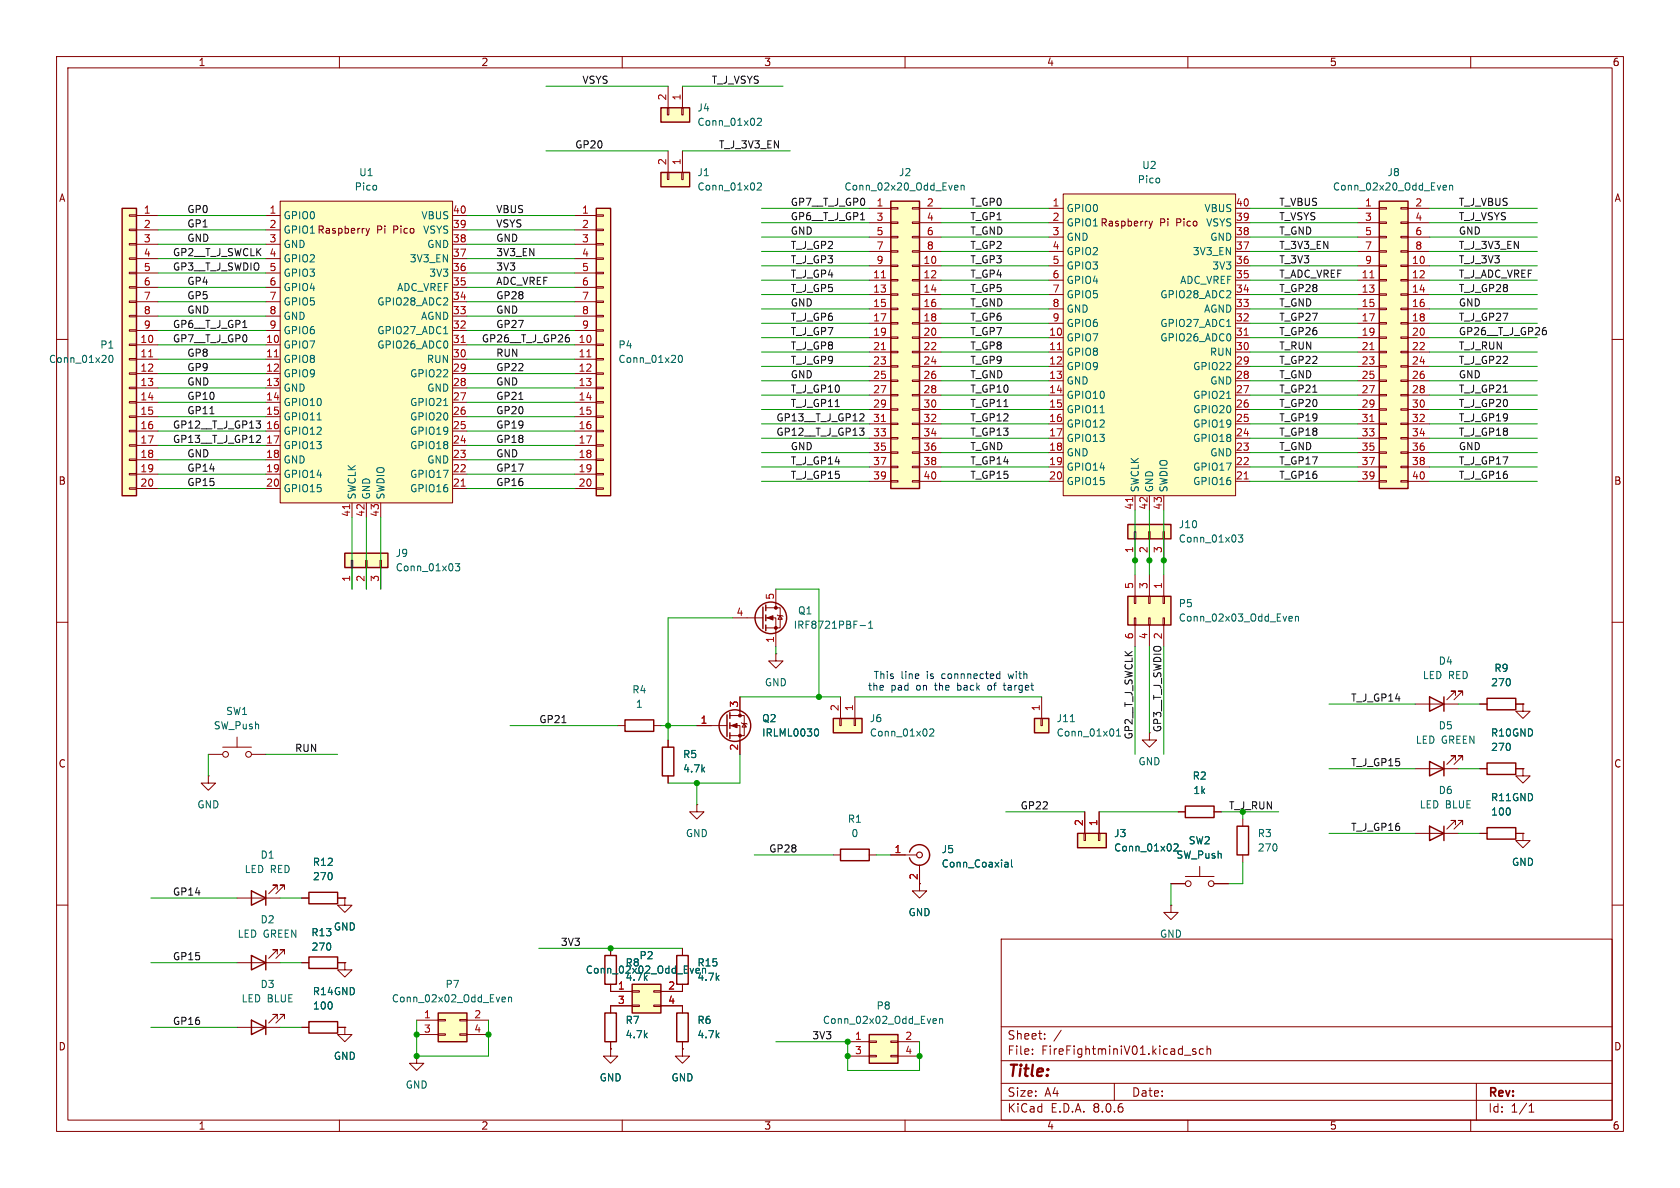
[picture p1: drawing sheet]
<svg xmlns="http://www.w3.org/2000/svg" width="297mm" height="210mm" viewBox="0 0 297 210" stroke-linecap="round" stroke-linejoin="round" font-family="sans-serif">
<defs><g id="words">
<text font-size="2.8" fill="#840000" x="178" y="190.9">Title:</text>
<g font-size="2.1" fill="#840000">
<text x="178" y="184">Sheet:</text>
<text x="178" y="186.7">File:</text>
<text x="184.1" y="186.7">FireFightminiV01.kicad_sch</text>
<text x="178" y="196.9">KiCad</text>
<text x="178" y="194.1">Size:</text>
<text x="184.7" y="194.1">A4</text>
<text x="185.7" y="196.9">E.D.A.</text>
<text x="193.3" y="196.9">8.0.6</text>
<text x="200" y="194.1">Date:</text>
<text x="263" y="194.3">Rev:</text>
<text x="263" y="196.9">Id:</text>
<text x="267.1" y="196.9">1/1</text>
</g>
<g font-size="1.8" fill="#840000">
<text x="35" y="11.9">1</text>
<text x="85" y="11.9">2</text>
<text x="135" y="11.9">3</text>
<text x="185" y="11.9">4</text>
<text x="235" y="11.9">5</text>
<text x="285" y="11.9">6</text>
<text x="10.3" y="35.9">A</text>
<text x="285.3" y="35.9">A</text>
<text x="66.6" y="41.5">Pi</text>
<text x="69.6" y="41.5">Pico</text>
<text x="205" y="40.2">Pi</text>
<text x="208.1" y="40.2">Pico</text>
<text x="10.3" y="85.9">B</text>
<text x="285.3" y="85.9">B</text>
<text x="10.3" y="135.9">C</text>
<text x="285.3" y="135.9">C</text>
<text x="10.3" y="185.9">D</text>
<text x="285.3" y="185.9">D</text>
<text x="35" y="199.9">1</text>
<text x="85" y="199.9">2</text>
<text x="135" y="199.9">3</text>
<text x="185" y="199.9">4</text>
<text x="235" y="199.9">5</text>
<text x="285" y="199.9">6</text>
</g>
<g font-size="1.8" fill="#0f0f0f">
<text x="102.9" y="14.9">VSYS</text>
<text x="125.7" y="14.9">T_J_VSYS</text>
<text x="101.6" y="26.3">GP20</text>
<text x="127" y="26.3">T_J_3V3_EN</text>
<text x="33" y="40.3">GP1</text>
<text x="33" y="37.8">GP0</text>
<text x="87.6" y="37.8">VBUS</text>
<text x="87.6" y="40.3">VSYS</text>
<text x="139.7" y="39">GP6__T_J_GP1</text>
<text x="139.7" y="36.5">GP7__T_J_GP0</text>
<text x="139.7" y="41.6">GND</text>
<text x="171.4" y="39">T_GP1</text>
<text x="171.4" y="41.6">T_GND</text>
<text x="171.4" y="36.5">T_GP0</text>
<text x="226.1" y="41.6">T_GND</text>
<text x="226.1" y="39">T_VSYS</text>
<text x="226.1" y="36.5">T_VBUS</text>
<text x="257.8" y="39">T_J_VSYS</text>
<text x="257.8" y="36.5">T_J_VBUS</text>
<text x="257.8" y="41.6">GND</text>
<text x="30.5" y="45.4">GP2__T_J_SWCLK</text>
<text x="30.5" y="47.9">GP3__T_J_SWDIO</text>
<text x="33" y="42.8">GND</text>
<text x="87.6" y="42.8">GND</text>
<text x="87.6" y="45.4">3V3_EN</text>
<text x="87.6" y="47.9">3V3</text>
<text x="139.7" y="46.6">T_J_GP3</text>
<text x="139.7" y="44.1">T_J_GP2</text>
<text x="171.4" y="44.1">T_GP2</text>
<text x="171.4" y="46.6">T_GP3</text>
<text x="226.1" y="46.6">T_3V3</text>
<text x="226.1" y="44.1">T_3V3_EN</text>
<text x="257.8" y="44.1">T_J_3V3_EN</text>
<text x="257.8" y="46.6">T_J_3V3</text>
<text x="33" y="50.5">GP4</text>
<text x="33" y="53">GP5</text>
<text x="87.6" y="50.5">ADC_VREF</text>
<text x="87.6" y="53">GP28</text>
<text x="139.7" y="49.2">T_J_GP4</text>
<text x="139.7" y="51.7">T_J_GP5</text>
<text x="171.4" y="51.7">T_GP5</text>
<text x="171.4" y="49.2">T_GP4</text>
<text x="226.1" y="49.2">T_ADC_VREF</text>
<text x="226.1" y="51.7">T_GP28</text>
<text x="257.8" y="51.7">T_J_GP28</text>
<text x="257.8" y="49.2">T_J_ADC_VREF</text>
<text x="30.5" y="58.1">GP6__T_J_GP1</text>
<text x="33" y="55.5">GND</text>
<text x="87.6" y="58.1">GP27</text>
<text x="87.6" y="55.5">GND</text>
<text x="139.7" y="59.3">T_J_GP7</text>
<text x="139.7" y="56.8">T_J_GP6</text>
<text x="139.7" y="54.3">GND</text>
<text x="171.4" y="59.3">T_GP7</text>
<text x="171.4" y="54.3">T_GND</text>
<text x="171.4" y="56.8">T_GP6</text>
<text x="226.1" y="59.3">T_GP26</text>
<text x="226.1" y="54.3">T_GND</text>
<text x="226.1" y="56.8">T_GP27</text>
<text x="257.8" y="59.3">GP26__T_J_GP26</text>
<text x="257.8" y="56.8">T_J_GP27</text>
<text x="257.8" y="54.3">GND</text>
<text x="30.5" y="60.6">GP7__T_J_GP0</text>
<text x="33" y="63.2">GP8</text>
<text x="33" y="65.7">GP9</text>
<text x="85.1" y="60.6">GP26__T_J_GP26</text>
<text x="87.6" y="65.7">GP22</text>
<text x="87.6" y="63.2">RUN</text>
<text x="139.7" y="61.9">T_J_GP8</text>
<text x="139.7" y="64.4">T_J_GP9</text>
<text x="171.4" y="64.4">T_GP9</text>
<text x="171.4" y="61.9">T_GP8</text>
<text x="226.1" y="64.4">T_GP22</text>
<text x="226.1" y="61.9">T_RUN</text>
<text x="257.8" y="64.4">T_J_GP22</text>
<text x="257.8" y="61.9">T_J_RUN</text>
<text x="33" y="70.8">GP10</text>
<text x="33" y="68.2">GND</text>
<text x="87.6" y="70.8">GP21</text>
<text x="87.6" y="68.2">GND</text>
<text x="139.7" y="69.5">T_J_GP10</text>
<text x="139.7" y="67">GND</text>
<text x="171.4" y="67">T_GND</text>
<text x="171.4" y="69.5">T_GP10</text>
<text x="226.1" y="67">T_GND</text>
<text x="226.1" y="69.5">T_GP21</text>
<text x="257.8" y="69.5">T_J_GP21</text>
<text x="257.8" y="67">GND</text>
<text x="30.5" y="75.9">GP12__T_J_GP13</text>
<text x="33" y="73.3">GP11</text>
<text x="87.6" y="73.3">GP20</text>
<text x="87.6" y="75.9">GP19</text>
<text x="137.2" y="74.6">GP13__T_J_GP12</text>
<text x="137.2" y="77.1">GP12__T_J_GP13</text>
<text x="139.7" y="72">T_J_GP11</text>
<text x="171.4" y="72">T_GP11</text>
<text x="171.4" y="74.6">T_GP12</text>
<text x="171.4" y="77.1">T_GP13</text>
<text x="226.1" y="72">T_GP20</text>
<text x="226.1" y="74.6">T_GP19</text>
<text x="226.1" y="77.1">T_GP18</text>
<text x="257.8" y="72">T_J_GP20</text>
<text x="257.8" y="77.1">T_J_GP18</text>
<text x="257.8" y="74.6">T_J_GP19</text>
<text x="30.5" y="78.4">GP13__T_J_GP12</text>
<text x="33" y="83.5">GP14</text>
<text x="33" y="80.9">GND</text>
<text x="87.6" y="83.5">GP17</text>
<text x="87.6" y="80.9">GND</text>
<text x="87.6" y="78.4">GP18</text>
<text x="139.7" y="82.2">T_J_GP14</text>
<text x="139.7" y="79.7">GND</text>
<text x="171.4" y="82.2">T_GP14</text>
<text x="171.4" y="79.7">T_GND</text>
<text x="226.1" y="79.7">T_GND</text>
<text x="226.1" y="82.2">T_GP17</text>
<text x="257.8" y="82.2">T_J_GP17</text>
<text x="257.8" y="79.7">GND</text>
<text x="33" y="86">GP15</text>
<text x="87.6" y="86">GP16</text>
<text x="139.7" y="84.7">T_J_GP15</text>
<text x="171.4" y="84.7">T_GP15</text>
<text x="226.1" y="84.7">T_GP16</text>
<text x="257.8" y="84.7">T_J_GP16</text>
<text x="238.8" y="124.1">T_J_GP14</text>
<text x="95.2" y="127.9">GP21</text>
<text x="200.3" y="130.8" transform="rotate(-90 200.3 130.8)">GP2__T_J_SWCLK</text>
<text x="205.4" y="129.5" transform="rotate(-90 205.4 129.5)">GP3__T_J_SWDIO 2</text>
<text x="52.1" y="133">RUN</text>
<text x="238.8" y="135.5">T_J_GP15</text>
<text x="180.3" y="143.2">GP22</text>
<text x="238.8" y="147">T_J_GP16</text>
<text x="135.9" y="150.8">GP28</text>
<text x="30.5" y="158.4">GP14</text>
<text x="99.1" y="167.3">3V3</text>
<text x="30.5" y="169.8">GP15</text>
<text x="30.5" y="181.3">GP16</text>
<text x="143.5" y="183.8">3V3</text>
</g>
<g font-size="1.8" fill="#a90000">
<text x="117.9" y="17.9" transform="rotate(-90 117.9 17.9)">2</text>
<text x="120.4" y="17.9" transform="rotate(-90 120.4 17.9)">1</text>
<text x="117.9" y="29.3" transform="rotate(-90 117.9 29.3)">2</text>
<text x="120.4" y="29.3" transform="rotate(-90 120.4 29.3)">1</text>
<text x="25.3" y="37.8">1</text>
<text x="25.3" y="40.4">2</text>
<text x="47.6" y="37.8">1</text>
<text x="47.6" y="40.4">2</text>
<text x="80" y="40.4">39</text>
<text x="80" y="37.8">40</text>
<text x="102.8" y="37.8">1</text>
<text x="102.8" y="40.4">2</text>
<text x="154.9" y="36.6">1</text>
<text x="154.9" y="39.1">3</text>
<text x="154.9" y="41.7">5</text>
<text x="163.8" y="36.6">2</text>
<text x="163.8" y="39.1">4</text>
<text x="163.8" y="41.7">6</text>
<text x="186" y="36.6">1</text>
<text x="186" y="39.1">2</text>
<text x="186" y="41.7">3</text>
<text x="218.4" y="41.7">38</text>
<text x="218.4" y="39.1">39</text>
<text x="218.4" y="36.6">40</text>
<text x="241.2" y="36.6">1</text>
<text x="241.2" y="39.1">3</text>
<text x="241.2" y="41.7">5</text>
<text x="250.1" y="36.6">2</text>
<text x="250.1" y="39.1">4</text>
<text x="250.1" y="41.7">6</text>
<text x="25.3" y="42.9">3</text>
<text x="25.3" y="45.5">4</text>
<text x="47.6" y="42.9">3</text>
<text x="47.6" y="45.5">4</text>
<text x="80" y="45.5">37</text>
<text x="80" y="42.9">38</text>
<text x="102.8" y="42.9">3</text>
<text x="102.8" y="45.5">4</text>
<text x="154.9" y="44.2">7</text>
<text x="154.9" y="46.7">9</text>
<text x="163.2" y="46.7">10</text>
<text x="163.8" y="44.2">8</text>
<text x="186" y="44.2">4</text>
<text x="186" y="46.7">5</text>
<text x="218.4" y="46.7">36</text>
<text x="218.4" y="44.2">37</text>
<text x="241.2" y="44.2">7</text>
<text x="241.2" y="46.7">9</text>
<text x="249.5" y="46.7">10</text>
<text x="250.1" y="44.2">8</text>
<text x="25.3" y="48">5</text>
<text x="25.3" y="50.5">6</text>
<text x="25.3" y="53.1">7</text>
<text x="47.6" y="48">5</text>
<text x="47.6" y="50.5">6</text>
<text x="47.6" y="53.1">7</text>
<text x="80" y="53.1">34</text>
<text x="80" y="50.5">35</text>
<text x="80" y="48">36</text>
<text x="102.8" y="48">5</text>
<text x="102.8" y="50.5">6</text>
<text x="102.8" y="53.1">7</text>
<text x="154.3" y="49.3">11</text>
<text x="154.3" y="51.8">13</text>
<text x="163.2" y="49.3">12</text>
<text x="163.2" y="51.8">14</text>
<text x="186" y="49.3">6</text>
<text x="186" y="51.8">7</text>
<text x="218.4" y="51.8">34</text>
<text x="218.4" y="49.3">35</text>
<text x="240.6" y="49.3">11</text>
<text x="240.6" y="51.8">13</text>
<text x="249.5" y="49.3">12</text>
<text x="249.5" y="51.8">14</text>
<text x="25.3" y="55.6">8</text>
<text x="25.3" y="58.2">9</text>
<text x="47.6" y="55.6">8</text>
<text x="47.6" y="58.2">9</text>
<text x="80" y="58.2">32</text>
<text x="80" y="55.6">33</text>
<text x="102.8" y="55.6">8</text>
<text x="102.8" y="58.2">9</text>
<text x="154.3" y="54.4">15</text>
<text x="154.3" y="56.9">17</text>
<text x="154.3" y="59.4">19</text>
<text x="163.2" y="54.4">16</text>
<text x="163.2" y="56.9">18</text>
<text x="163.2" y="59.4">20</text>
<text x="185.4" y="59.4">10</text>
<text x="186" y="54.4">8</text>
<text x="186" y="56.9">9</text>
<text x="218.4" y="59.4">31</text>
<text x="218.4" y="56.9">32</text>
<text x="218.4" y="54.4">33</text>
<text x="240.6" y="54.4">15</text>
<text x="240.6" y="56.9">17</text>
<text x="240.6" y="59.4">19</text>
<text x="249.5" y="54.4">16</text>
<text x="249.5" y="56.9">18</text>
<text x="249.5" y="59.4">20</text>
<text x="24.7" y="60.7">10</text>
<text x="24.7" y="63.2">11</text>
<text x="24.7" y="65.8">12</text>
<text x="46.9" y="60.7">10</text>
<text x="46.9" y="63.2">11</text>
<text x="46.9" y="65.8">12</text>
<text x="80" y="65.8">29</text>
<text x="80" y="63.2">30</text>
<text x="80" y="60.7">31</text>
<text x="102.2" y="60.7">10</text>
<text x="102.2" y="63.2">11</text>
<text x="102.2" y="65.8">12</text>
<text x="154.3" y="62">21</text>
<text x="154.3" y="64.5">23</text>
<text x="163.2" y="62">22</text>
<text x="163.2" y="64.5">24</text>
<text x="185.4" y="62">11</text>
<text x="185.4" y="64.5">12</text>
<text x="218.4" y="64.5">29</text>
<text x="218.4" y="62">30</text>
<text x="240.6" y="62">21</text>
<text x="240.6" y="64.5">23</text>
<text x="249.5" y="62">22</text>
<text x="249.5" y="64.5">24</text>
<text x="24.7" y="68.3">13</text>
<text x="24.7" y="70.9">14</text>
<text x="46.9" y="68.3">13</text>
<text x="46.9" y="70.9">14</text>
<text x="80" y="70.9">27</text>
<text x="80" y="68.3">28</text>
<text x="102.2" y="68.3">13</text>
<text x="102.2" y="70.9">14</text>
<text x="154.3" y="67.1">25</text>
<text x="154.3" y="69.6">27</text>
<text x="163.2" y="67.1">26</text>
<text x="163.2" y="69.6">28</text>
<text x="185.4" y="67.1">13</text>
<text x="185.4" y="69.6">14</text>
<text x="218.4" y="69.6">27</text>
<text x="218.4" y="67.1">28</text>
<text x="240.6" y="67.1">25</text>
<text x="240.6" y="69.6">27</text>
<text x="249.5" y="67.1">26</text>
<text x="249.5" y="69.6">28</text>
<text x="24.7" y="73.4">15</text>
<text x="24.7" y="75.9">16</text>
<text x="46.9" y="73.4">15</text>
<text x="46.9" y="75.9">16</text>
<text x="80" y="75.9">25</text>
<text x="80" y="73.4">26</text>
<text x="102.2" y="73.4">15</text>
<text x="102.2" y="75.9">16</text>
<text x="154.3" y="72.1">29</text>
<text x="154.3" y="74.7">31</text>
<text x="154.3" y="77.2">33</text>
<text x="163.2" y="72.1">30</text>
<text x="163.2" y="74.7">32</text>
<text x="163.2" y="77.2">34</text>
<text x="185.4" y="72.1">15</text>
<text x="185.4" y="74.7">16</text>
<text x="185.4" y="77.2">17</text>
<text x="218.4" y="77.2">24</text>
<text x="218.4" y="74.7">25</text>
<text x="218.4" y="72.1">26</text>
<text x="240.6" y="72.1">29</text>
<text x="240.6" y="74.7">31</text>
<text x="240.6" y="77.2">33</text>
<text x="249.5" y="72.1">30</text>
<text x="249.5" y="74.7">32</text>
<text x="249.5" y="77.2">34</text>
<text x="24.7" y="78.5">17</text>
<text x="24.7" y="81">18</text>
<text x="24.7" y="83.6">19</text>
<text x="46.9" y="78.5">17</text>
<text x="46.9" y="81">18</text>
<text x="46.9" y="83.6">19</text>
<text x="80" y="83.6">22</text>
<text x="80" y="81">23</text>
<text x="80" y="78.5">24</text>
<text x="102.2" y="78.5">17</text>
<text x="102.2" y="81">18</text>
<text x="102.2" y="83.6">19</text>
<text x="154.3" y="79.8">35</text>
<text x="154.3" y="82.3">37</text>
<text x="163.2" y="79.8">36</text>
<text x="163.2" y="82.3">38</text>
<text x="185.4" y="79.8">18</text>
<text x="185.4" y="82.3">19</text>
<text x="218.4" y="82.3">22</text>
<text x="218.4" y="79.8">23</text>
<text x="240.6" y="79.8">35</text>
<text x="240.6" y="82.3">37</text>
<text x="249.5" y="79.8">36</text>
<text x="249.5" y="82.3">38</text>
<text x="24.7" y="86.1">20</text>
<text x="46.9" y="86.1">20</text>
<text x="80" y="86.1">21</text>
<text x="102.2" y="86.1">20</text>
<text x="154.3" y="84.8">39</text>
<text x="163.2" y="84.8">40</text>
<text x="185.4" y="84.8">20</text>
<text x="218.4" y="84.8">21</text>
<text x="240.6" y="84.8">39</text>
<text x="249.5" y="84.8">40</text>
<text x="62" y="91.5" transform="rotate(-90 62 91.5)">41</text>
<text x="64.5" y="91.5" transform="rotate(-90 64.5 91.5)">42</text>
<text x="67.1" y="91.5" transform="rotate(-90 67.1 91.5)">43</text>
<text x="200.4" y="90.2" transform="rotate(-90 200.4 90.2)">41</text>
<text x="202.9" y="90.2" transform="rotate(-90 202.9 90.2)">42</text>
<text x="205.5" y="90.2" transform="rotate(-90 205.5 90.2)">43</text>
<text x="200.4" y="97.9" transform="rotate(-90 200.4 97.9)">1</text>
<text x="202.9" y="97.9" transform="rotate(-90 202.9 97.9)">2</text>
<text x="205.5" y="97.9" transform="rotate(-90 205.5 97.9)">3</text>
<text x="62" y="102.9" transform="rotate(-90 62 102.9)">1</text>
<text x="64.5" y="102.9" transform="rotate(-90 64.5 102.9)">2</text>
<text x="67.1" y="102.9" transform="rotate(-90 67.1 102.9)">3</text>
<text x="136.9" y="106.1" transform="rotate(-90 136.9 106.1)">5</text>
<text x="200.4" y="104.2" transform="rotate(-90 200.4 104.2)">5</text>
<text x="202.9" y="104.2" transform="rotate(-90 202.9 104.2)">3</text>
<text x="205.5" y="104.2" transform="rotate(-90 205.5 104.2)">1</text>
<text x="130.1" y="109">4</text>
<text x="136.9" y="113.7" transform="rotate(-90 136.9 113.7)">1</text>
<text x="200.4" y="113.1" transform="rotate(-90 200.4 113.1)">6</text>
<text x="202.9" y="113.1" transform="rotate(-90 202.9 113.1)">4</text>
<text x="130.6" y="125.2" transform="rotate(-90 130.6 125.2)">3</text>
<text x="148.3" y="125.8" transform="rotate(-90 148.3 125.8)">2</text>
<text x="150.9" y="125.8" transform="rotate(-90 150.9 125.8)">1</text>
<text x="183.9" y="125.8" transform="rotate(-90 183.9 125.8)">1</text>
<text x="123.8" y="128">1</text>
<text x="130.6" y="132.8" transform="rotate(-90 130.6 132.8)">2</text>
<text x="191.5" y="146.1" transform="rotate(-90 191.5 146.1)">2</text>
<text x="194.1" y="146.1" transform="rotate(-90 194.1 146.1)">1</text>
<text x="158" y="150.9">1</text>
<text x="162.3" y="155.6" transform="rotate(-90 162.3 155.6)">2</text>
<text x="109.1" y="175">1</text>
<text x="109.1" y="177.5">3</text>
<text x="118" y="175">2</text>
<text x="118" y="177.5">4</text>
<text x="74.9" y="180.1">1</text>
<text x="74.9" y="182.6">3</text>
<text x="83.7" y="180.1">2</text>
<text x="83.7" y="182.6">4</text>
<text x="151.1" y="183.9">1</text>
<text x="159.9" y="183.9">2</text>
<text x="151.1" y="186.4">3</text>
<text x="159.9" y="186.4">4</text>
</g>
<g font-size="1.8" fill="#006464">
<text x="123.2" y="19.9">J4</text>
<text x="123.2" y="22.5">Conn_01x02</text>
<text x="62.6" y="33.9">Pico</text>
<text x="63.4" y="31.3">U1</text>
<text x="123.2" y="31.3">J1</text>
<text x="123.2" y="33.9">Conn_01x02</text>
<text x="149.2" y="33.9">Conn_02x20_Odd_Even</text>
<text x="158.8" y="31.3">J2</text>
<text x="201" y="32.6">Pico</text>
<text x="201.8" y="30.1">U2</text>
<text x="235.5" y="33.9">Conn_02x20_Odd_Even</text>
<text x="245.2" y="31.3">J8</text>
<text x="50" y="39">GPIO0</text>
<text x="50" y="41.5">GPIO1 Raspberry</text>
<text x="74.4" y="39">VBUS</text>
<text x="74.7" y="41.5">VSYS</text>
<text x="188.5" y="37.7">GPIO0</text>
<text x="188.5" y="40.2">GPIO1 Raspberry</text>
<text x="212.8" y="37.7">VBUS</text>
<text x="213.1" y="40.2">VSYS</text>
<text x="50" y="44">GND</text>
<text x="50" y="46.6">GPIO2</text>
<text x="72.3" y="46.6">3V3_EN</text>
<text x="75.4" y="44">GND</text>
<text x="188.5" y="42.8">GND</text>
<text x="188.5" y="45.3">GPIO2</text>
<text x="188.5" y="47.9">GPIO3</text>
<text x="210.8" y="45.3">3V3_EN</text>
<text x="213.9" y="42.8">GND</text>
<text x="214.2" y="47.9">3V3</text>
<text x="50" y="49.1">GPIO3</text>
<text x="50" y="51.7">GPIO4</text>
<text x="70.1" y="51.7">ADC_VREF</text>
<text x="75.8" y="49.1">3V3</text>
<text x="188.5" y="50.4">GPIO4</text>
<text x="188.5" y="52.9">GPIO5</text>
<text x="205" y="52.9">GPIO28_ADC2</text>
<text x="208.5" y="50.4">ADC_VREF</text>
<text x="50" y="54.2">GPIO5</text>
<text x="50" y="56.7">GND</text>
<text x="50" y="59.3">GPIO6</text>
<text x="66.6" y="59.3">GPIO27_ADC1</text>
<text x="66.6" y="54.2">GPIO28_ADC2</text>
<text x="74.3" y="56.7">AGND</text>
<text x="188.5" y="55.5">GND</text>
<text x="188.5" y="58">GPIO6</text>
<text x="205" y="58">GPIO27_ADC1</text>
<text x="212.8" y="55.5">AGND</text>
<text x="8.6" y="64.4">Conn_01x20</text>
<text x="17.6" y="61.8">P1</text>
<text x="50" y="61.8">GPIO7</text>
<text x="50" y="64.4">GPIO8</text>
<text x="66.6" y="61.8">GPIO26_ADC0</text>
<text x="75.4" y="64.4">RUN</text>
<text x="109.2" y="61.8">P4</text>
<text x="109.2" y="64.4">Conn_01x20</text>
<text x="188.5" y="60.6">GPIO7</text>
<text x="188.5" y="63.1">GPIO8</text>
<text x="188.5" y="65.6">GPIO9</text>
<text x="205" y="60.6">GPIO26_ADC0</text>
<text x="210.8" y="65.6">GPIO22</text>
<text x="213.8" y="63.1">RUN</text>
<text x="50" y="66.9">GPIO9</text>
<text x="50" y="69.4">GND</text>
<text x="50" y="72">GPIO10</text>
<text x="72.4" y="72">GPIO21</text>
<text x="72.4" y="66.9">GPIO22</text>
<text x="75.4" y="69.4">GND</text>
<text x="188.5" y="68.2">GND</text>
<text x="188.5" y="70.7">GPIO10</text>
<text x="210.8" y="70.7">GPIO21</text>
<text x="213.9" y="68.2">GND</text>
<text x="50" y="74.5">GPIO11</text>
<text x="50" y="77.1">GPIO12</text>
<text x="72.4" y="77.1">GPIO19</text>
<text x="72.4" y="74.5">GPIO20</text>
<text x="188.5" y="73.3">GPIO11</text>
<text x="188.5" y="75.8">GPIO12</text>
<text x="210.8" y="75.8">GPIO19</text>
<text x="210.8" y="73.3">GPIO20</text>
<text x="50" y="79.6">GPIO13</text>
<text x="50" y="82.1">GND</text>
<text x="72.4" y="79.6">GPIO18</text>
<text x="75.4" y="82.1">GND</text>
<text x="188.5" y="78.3">GPIO13</text>
<text x="188.5" y="80.9">GND</text>
<text x="188.5" y="83.4">GPIO14</text>
<text x="210.8" y="83.4">GPIO17</text>
<text x="210.8" y="78.3">GPIO18</text>
<text x="213.9" y="80.9">GND</text>
<text x="50" y="84.7">GPIO14</text>
<text x="50" y="87.2">GPIO15</text>
<text x="63.1" y="88.4" transform="rotate(-90 63.1 88.4)">SWCLK</text>
<text x="65.6" y="88.4" transform="rotate(-90 65.6 88.4)">GND</text>
<text x="68.2" y="88.4" transform="rotate(-90 68.2 88.4)">SWDIO</text>
<text x="72.4" y="87.2">GPIO16</text>
<text x="72.4" y="84.7">GPIO17</text>
<text x="188.5" y="86">GPIO15</text>
<text x="201.5" y="87.1" transform="rotate(-90 201.5 87.1)">SWCLK</text>
<text x="204.1" y="87.1" transform="rotate(-90 204.1 87.1)">GND</text>
<text x="206.6" y="87.1" transform="rotate(-90 206.6 87.1)">SWDIO</text>
<text x="210.8" y="86">GPIO16</text>
<text x="208.3" y="93.6">J10</text>
<text x="69.9" y="98.7">J9</text>
<text x="69.9" y="101.2">Conn_01x03</text>
<text x="208.3" y="96.1">Conn_01x03</text>
<text x="208.3" y="107.5">P5</text>
<text x="140.2" y="111.4">IRF8721PBF-1</text>
<text x="141" y="108.8">Q1</text>
<text x="208.3" y="110.1">Conn_02x03_Odd_Even</text>
<text x="254.2" y="117.7">D4</text>
<text x="264.1" y="119">R9</text>
<text x="111.7" y="122.8">R4</text>
<text x="112.3" y="125.3">1</text>
<text x="135.1" y="121.5">GND</text>
<text x="251.4" y="120.2">LED RED</text>
<text x="263.5" y="121.5">270</text>
<text x="37.7" y="129.1">SW_Push</text>
<text x="39.9" y="126.6">SW1</text>
<text x="134.6" y="127.9">Q2</text>
<text x="134.6" y="130.4">IRLML0030</text>
<text x="153.7" y="127.9">J6</text>
<text x="153.7" y="130.4">Conn_01x02</text>
<text x="186.7" y="130.4">Conn_01x01</text>
<text x="186.7" y="127.9">J11</text>
<text x="250.2" y="131.7">LED GREEN</text>
<text x="254.2" y="129.1">D5</text>
<text x="263.5" y="130.4">R10 GND</text>
<text x="120.7" y="134.2">R5</text>
<text x="120.7" y="136.8">4.7k</text>
<text x="201.2" y="135.5">GND</text>
<text x="263.5" y="132.9">270</text>
<text x="34.8" y="143.1">GND</text>
<text x="210.7" y="138">R2</text>
<text x="210.9" y="140.6">1k</text>
<text x="250.9" y="143.1">LED BLUE</text>
<text x="254.2" y="140.6">D6</text>
<text x="263.5" y="141.8">R11 GND</text>
<text x="121.2" y="148.2">GND</text>
<text x="149.8" y="145.6">R1</text>
<text x="150.4" y="148.2">0</text>
<text x="196.9" y="148.2">J3</text>
<text x="210.1" y="149.5">SW2</text>
<text x="222.3" y="148.2">R3</text>
<text x="263.5" y="144.4">100</text>
<text x="43.2" y="154.5">LED RED</text>
<text x="46" y="152">D1</text>
<text x="55.2" y="153.3">R12</text>
<text x="55.2" y="155.8">270</text>
<text x="166.4" y="151">J5</text>
<text x="166.4" y="153.6">Conn_Coaxial</text>
<text x="196.9" y="150.7">Conn_01x02</text>
<text x="207.9" y="152">SW_Push</text>
<text x="222.3" y="150.7">270</text>
<text x="267.2" y="153.3">GND</text>
<text x="41.9" y="166">LED GREEN</text>
<text x="46" y="163.4">D2</text>
<text x="54.9" y="165.7">R13</text>
<text x="58.9" y="164.7">GND</text>
<text x="160.5" y="162.2">GND</text>
<text x="205" y="166">GND</text>
<text x="55" y="168.2">270</text>
<text x="103.5" y="172.3">Conn_02x02_Odd_Even</text>
<text x="110.5" y="171">R8</text>
<text x="110.5" y="173.6">4.7k</text>
<text x="113" y="169.8">P2</text>
<text x="123.2" y="173.6">4.7k</text>
<text x="123.2" y="171">R15</text>
<text x="42.6" y="177.4">LED BLUE</text>
<text x="46" y="174.9">D3</text>
<text x="55.2" y="176.1">R14 GND</text>
<text x="55.2" y="178.7">100</text>
<text x="69.2" y="177.4">Conn_02x02_Odd_Even</text>
<text x="78.7" y="174.9">P7</text>
<text x="154.9" y="178.7">P8</text>
<text x="110.5" y="181.2">R7</text>
<text x="110.5" y="183.7">4.7k</text>
<text x="123.2" y="181.2">R6</text>
<text x="123.2" y="183.7">4.7k</text>
<text x="145.4" y="181.2">Conn_02x02_Odd_Even</text>
<text x="58.9" y="187.6">GND</text>
<text x="105.9" y="191.4">GND</text>
<text x="118.6" y="191.4">GND</text>
<text x="71.6" y="192.6">GND</text>
</g>
<g font-size="1.8" fill="#0000c2">
<text x="153.4" y="122.3">the</text>
<text x="154.3" y="120.2">This</text>
<text x="157.5" y="122.3">pad</text>
<text x="159.3" y="120.2">line</text>
<text x="162.1" y="122.3">on</text>
<text x="163.9" y="120.2">is</text>
<text x="165.6" y="122.3">the</text>
<text x="166.8" y="120.2">connnected</text>
<text x="169.7" y="122.3">back</text>
<text x="175.3" y="122.3">of</text>
<text x="178.3" y="122.3">target</text>
<text x="178.7" y="120.2">with</text>
</g>
<text font-size="1.8" fill="#009600" x="217.2" y="143.2">T_J_RUN</text>
</g></defs>
<g fill="none" stroke="#840000" stroke-width=".18">
<path d="M10 10h277v190h-277zM12 12h273v186h-273zM60 10v2M110 10v2M160 10v2M210 10v2M260 10v2M10 60h2M285 60h2M10 110h2M285 110h2M10 160h2"/>
<path d="M285 160h2M177 166h108v32h-108zM60 198v2M110 198v2M160 198v2M177 194.5h108M177 191.5h108M177 187.5h108M177 181.5h108M182.5 186.3v.1M182.5 185.5v.1M184.7 183.6v.1"/>
<path d="M184.7 182.8v.1M187.6 182.1l-1.3 2M197 191.5v3M209.4 186.5h1.1M210 198v2M211.4 185.5l-.4-.1-.2 .2 .1 .2 .5 .2v.3h-.6M212.7 185.5l-.4-.1-.3 .3v.4l.2 .2h.5M213.4 185.5l.2-.1 .4 .1v.9M213.4 184.9v1.5M260 198v2M261 191.5v6.5M270.3 196.6h.9"/>
<path d="M270.3 195.5l.4-.4v1.5"/>
</g>
<path d="M153.7 182.9h5v5.1h-5z" fill="#ffffc2"/>
<path d="M149.9 184.2h3.8M149.9 186.7h3.8M153.7 186.6h1.2v.2h-1.2zM153.7 184h1.2v.3h-1.2zM157.5 186.6h1.2v.2h-1.2zM157.5 184h1.2v.3h-1.2zM158.7 184.2h3.9M158.7 186.7h3.9" fill="none" stroke="#840000" stroke-width=".18"/>
<path d="M153.7 182.9h5v5.1h-5z" fill="none" stroke="#840000" stroke-width=".25"/>
<path d="M165.1 180.1h.4l.1 .3-.7 .1M165.5 180.9h-.4M166.1 180.2l.2-.1h.3v.8M166.1 180.1v.8" fill="none" stroke="#006464" stroke-width=".18"/>
<path d="M61 97.8h7.6v2.5h-7.6z" fill="#ffffc2"/>
<path d="M62.1 99.1h.3v1.2h-.3zM64.6 99.1h.3v1.2h-.3zM67.2 99.1h.2v1.2h-.2zM62.2 100.3v3.8M64.8 100.3v3.8M67.3 100.3v3.8M61 158.8v1.2h1.2l-1.2 1.3-1.3-1.3h1.3M61 158.8h.1" fill="none" stroke="#840000" stroke-width=".18"/>
<path d="M61 97.8h7.6v2.5h-7.6z" fill="none" stroke="#840000" stroke-width=".25"/>
<path d="M80.5 99.6h.8l-.5 .5 .4 .1v.6l-.2 .1-.5-.1" fill="none" stroke="#006464" stroke-width=".18"/>
<path d="M111.8 174h5v5.1h-5z" fill="#ffffc2"/>
<g fill="none" stroke="#840000" stroke-width=".18">
<path d="M207 156.2h2.5M209.5 154.9h5.1M212.1 153.2v1.7M214.6 156.2h2.6M107.9 175.3h3.9M107.9 177.8h3.9M111.8 177.7h1.2v.2h-1.2zM111.8 175.1h1.2v.3h-1.2zM115.6 177.7h1.2v.2h-1.2zM115.6 175.1h1.2v.3h-1.2zM116.8 177.8h3.8M120.6 174v1.3h-3.8"/>
<path d="M120.6 167.6v1.3M41.9 181.6h7.6M49 180.1v-.8h-.7h.7l-1.5 1.5M50.3 180.1v-.8h-.8h.8l-1.5 1.5"/>
<circle cx="210.1" cy="156.2" r=".51"/>
<circle cx="214.1" cy="156.2" r=".51"/>
</g>
<path d="M111.8 174h5v5.1h-5zM119.6 168.9h2.1v5.1h-2.1zM44.4 180.3l2.6 1.3-2.6 1.3zM47 180.3v2.6" fill="none" stroke="#840000" stroke-width=".25"/>
<path d="M124.2 171.2v.8M124.7 171.4v.6" fill="none" stroke="#006464" stroke-width=".18"/>
<path d="M21.6 36.8h2.5v50.8h-2.5z" fill="#ffffc2"/>
<g fill="none" stroke="#840000" stroke-width=".18">
<path d="M22.9 38h1.2v.2h-1.2zM24.1 38.1h3.8M22.9 58.3h1.2v.2h-1.2zM22.9 55.8h1.2v.2h-1.2zM22.9 53.2h1.2v.3h-1.2zM22.9 50.7h1.2v.2h-1.2zM22.9 48.1h1.2v.3h-1.2zM22.9 45.6h1.2v.2h-1.2zM22.9 43.1h1.2v.2h-1.2zM22.9 40.5h1.2v.3h-1.2zM24.1 40.6h3.8M24.1 43.2h3.8"/>
<path d="M24.1 45.7h3.8M24.1 48.3h3.8M24.1 50.8h3.8M24.1 53.3h3.8M24.1 55.9h3.8M24.1 58.4h3.8M22.9 78.6h1.2v.3h-1.2zM22.9 76.1h1.2v.2h-1.2zM22.9 73.5h1.2v.3h-1.2zM22.9 71h1.2v.2h-1.2zM22.9 68.5h1.2v.2h-1.2zM22.9 65.9h1.2v.3h-1.2z"/>
<path d="M22.9 63.4h1.2v.2h-1.2zM22.9 60.8h1.2v.3h-1.2zM24.1 61h3.8M24.1 63.5h3.8M24.1 66h3.8M24.1 68.6h3.8M24.1 71.1h3.8M24.1 73.7h3.8M24.1 76.2h3.8M24.1 78.7h3.8M22.9 86.2h1.2v.3h-1.2zM22.9 83.7h1.2v.2h-1.2z"/>
<path d="M22.9 81.2h1.2v.2h-1.2zM24.1 81.3h3.8M24.1 83.8h3.8M24.1 86.4h3.8M36.8 137.2v1.2h1.3l-1.3 1.3-1.2-1.3h1.2M36.8 137.2h.1"/>
</g>
<path d="M21.6 36.8h2.5v50.8h-2.5z" fill="none" stroke="#840000" stroke-width=".25"/>
<path d="M26.3 63.1h.7" fill="none" stroke="#a90000" stroke-width=".18"/>
<path d="M19.4 62.9l.1-.1a.68 .68 0 0 1 .5 .6 .68 .68 0 0 1-.5 .7l-.1-.1-.2-.4z" fill="none" stroke="#006464" stroke-width=".18"/>
<path d="M147.3 127h5.1v2.5h-5.1z" fill="#ffffc2"/>
<path d="M148.5 127h.2v1.3h-.2zM148.6 123.2v3.8M151 127h.3v1.3h-.3zM151.1 123.2v3.8M53.3 158.8h1.3M59.7 158.8h1.3" fill="none" stroke="#840000" stroke-width=".18"/>
<path d="M147.3 127h5.1v2.5h-5.1zM54.6 157.7h5.1v2.1h-5.1z" fill="none" stroke="#840000" stroke-width=".25"/>
<path d="M164.4 129l.4-.2 .3 .4-.8 .9h.8" fill="none" stroke="#006464" stroke-width=".18"/>
<path d="M116.8 30.5h5.1v2.5h-5.1z" fill="#ffffc2"/>
<path d="M118 30.5h.2v1.3h-.2zM118.1 26.7v3.8M120.5 30.5h.3v1.3h-.3zM120.6 26.7v3.8M162.6 156.2v1.3h1.2l-1.2 1.3-1.3-1.3h1.3" fill="none" stroke="#840000" stroke-width=".18"/>
<path d="M116.8 30.5h5.1v2.5h-5.1z" fill="none" stroke="#840000" stroke-width=".25"/>
<path d="M133.9 32.5l.5-.2 .2 .4-.8 .9h.8" fill="none" stroke="#006464" stroke-width=".18"/>
<path d="M77.5 179.1h5v5.1h-5z" fill="#ffffc2"/>
<g fill="none" stroke="#840000" stroke-width=".18">
<path d="M109.2 128.3h1.3M115.6 128.3h1.2M118.1 130.8v1.3M118.1 137.2v1.2M157.5 151.1h4.6M162.6 152.9v3.3M41.9 170.2h7.6M49 168.7v-.8h-.7h.7l-1.5 1.5M50.3 168.7v-.8h-.8h.8l-1.5 1.5M107.9 167.6v1.3M107.9 174v1.3M53.3 181.6h1.3"/>
<path d="M59.7 181.6h1.3M61 181.6v1.3h1.2l-1.2 1.3-1.3-1.3h1.3M61 181.6h.1M73.7 186.7v1.3h1.2l-1.2 1.2-1.3-1.2h1.3M73.7 186.7h.1M73.7 180.3h3.8M73.7 182.9h3.8M77.5 182.8h1.2v.2h-1.2zM77.5 180.2h1.2v.3h-1.2zM81.3 182.8h1.2v.2h-1.2zM81.3 180.2h1.2v.3h-1.2zM82.5 180.3h3.9"/>
<path d="M82.5 182.9h3.9"/>
</g>
<path d="M110.5 127.3h5.1v2h-5.1zM117.1 132.1h2v5.1h-2zM160.8 150.6a1.81 1.81 0 0 1 2-1.3 1.81 1.81 0 0 1 1.5 1.8M164.3 151.1a1.82 1.82 0 0 1-1.5 1.8 1.82 1.82 0 0 1-2-1.3M44.4 168.9l2.6 1.3-2.6 1.3zM47 168.9v2.6M77.5 179.1h5v5.1h-5zM106.9 168.9h2.1v5.1h-2.1zM54.6 180.6h5.1v2h-5.1z" fill="none" stroke="#840000" stroke-width=".25"/>
<path d="M177.8 152.4l.4 .1v.8M178.2 153.2l-.4 .1M178.2 152.7l-.4 .1M178.8 152v1.1l.2 .2M88.9 176.3h.4l.1 .3-.7 .1M89.3 177l-.4 .1M89.9 176.4l.2-.1h.3v.8M89.9 176.3v.8" fill="none" stroke="#006464" stroke-width=".18"/>
<circle cx="162.6" cy="151.1" r=".51" fill="none" stroke="#840000" stroke-width=".2"/>
<path d="M49.5 35.6h30.5v53.3h-30.5z" fill="#ffffc2"/>
<g fill="none" stroke="#840000" stroke-width=".18">
<path d="M47 38.1h2.5M49.5 35.6h30.5v53.3h-30.5zM80 38.1h2.5M47 40.6h2.5M47 43.2h2.5M47 58.4h2.5M47 55.9h2.5M47 53.3h2.5M47 50.8h2.5M47 48.3h2.5M47 45.7h2.5M64.7 40.4l.3 .8"/>
<path d="M65 41.2l-.3 .4M65.3 40.4l-.3 .8M80 40.6h2.5M80 43.2h2.5M80 58.4h2.5M80 55.9h2.5M80 53.3h2.5M80 50.8h2.5M80 48.3h2.5M80 45.7h2.5M47 61h2.5M47 63.5h2.5"/>
<path d="M47 66h2.5M47 68.6h2.5M47 71.1h2.5M47 73.7h2.5M47 76.2h2.5M47 78.7h2.5M80 61h2.5M80 63.5h2.5M80 66h2.5M80 68.6h2.5M80 71.1h2.5M80 73.7h2.5"/>
<path d="M80 76.2h2.5M80 78.7h2.5M47 81.3h2.5M47 83.8h2.5M47 86.4h2.5M62.2 88.9v2.5M64.8 88.9v2.5M67.3 88.9v2.5M80 81.3h2.5M80 83.8h2.5M80 86.4h2.5"/>
</g>
<path d="M48.5 63.1h.7M81.5 60.5h.7M61.8 89.2v.7M81.5 85.9h.7" fill="none" stroke="#a90000" stroke-width=".18"/>
<path d="M78.4 59h.8M56.1 74.2h.7M78.4 71.7h.8" fill="none" stroke="#006464" stroke-width=".18"/>
<path d="M105.4 36.8h2.5v50.8h-2.5z" fill="#ffffc2"/>
<g fill="none" stroke="#840000" stroke-width=".18">
<path d="M101.6 38.1h3.8M105.4 38h1.3v.2h-1.3zM101.6 40.6h3.8M101.6 43.2h3.8M101.6 45.7h3.8M101.6 48.3h3.8M101.6 50.8h3.8M101.6 53.3h3.8M101.6 55.9h3.8M101.6 58.4h3.8M105.4 58.3h1.3v.2h-1.3zM105.4 55.8h1.3v.2h-1.3z"/>
<path d="M105.4 53.2h1.3v.3h-1.3zM105.4 50.7h1.3v.2h-1.3zM105.4 48.1h1.3v.3h-1.3zM105.4 45.6h1.3v.2h-1.3zM105.4 43.1h1.3v.2h-1.3zM105.4 40.5h1.3v.3h-1.3zM101.6 61h3.8M101.6 63.5h3.8M101.6 66h3.8M101.6 68.6h3.8M101.6 71.1h3.8M101.6 73.7h3.8"/>
<path d="M101.6 76.2h3.8M101.6 78.7h3.8M105.4 78.6h1.3v.3h-1.3zM105.4 76.1h1.3v.2h-1.3zM105.4 73.5h1.3v.3h-1.3zM105.4 71h1.3v.2h-1.3zM105.4 68.5h1.3v.2h-1.3zM105.4 65.9h1.3v.3h-1.3zM105.4 63.4h1.3v.2h-1.3zM105.4 60.8h1.3v.3h-1.3zM101.6 81.3h3.8M101.6 83.8h3.8"/>
<path d="M101.6 86.4h3.8M105.4 86.2h1.3v.3h-1.3zM105.4 83.7h1.3v.2h-1.3zM105.4 81.2h1.3v.2h-1.3zM36.8 133.4h2.6M39.4 132.1h5M41.9 130.3v1.8M44.4 133.4h2.6M120.6 177.8v1.3M120.6 185.4v1.3h1.3l-1.3 1.3-1.2-1.3h1.2M120.6 185.4h.1M120.6 184.2v1.2"/>
<circle cx="39.9" cy="133.4" r=".51"/>
<circle cx="43.9" cy="133.4" r=".51"/>
</g>
<path d="M105.4 36.8h2.5v50.8h-2.5zM119.6 179.1h2.1v5.1h-2.1z" fill="none" stroke="#840000" stroke-width=".25"/>
<path d="M103.7 63.1h.8" fill="none" stroke="#a90000" stroke-width=".18"/>
<path d="M120.1 62.9l.1-.1a.68 .68 0 0 1 .5 .6 .68 .68 0 0 1-.5 .7 .84 .84 0 0 1-.1-1.2z" fill="none" stroke="#006464" stroke-width=".18"/>
<path d="M116.8 19.1h5.1v2.5h-5.1z" fill="#ffffc2"/>
<g fill="none" stroke="#840000" stroke-width=".18">
<path d="M118 19.1h.2v1.2h-.2zM118.1 15.2v3.9M120.5 19.1h.3v1.2h-.3zM120.6 15.2v3.9M129.5 109.2h5.4M135.4 109.2h1.8v5.1M135.4 107.4h2.5v3.6h-2.5M137.2 115.6v1.2h1.2l-1.2 1.3-1.3-1.3h1.3M137.2 115.6h.1M137.2 104.1v3.3M137.4 108.7l.1 .1h.8l.1 .2M137.9 108.8l.4 .7h-.8z"/>
<path d="M123.2 128.3h5.3M129 128.3h1.8v5.1M129 126.5h2.6v3.5h-2.6M130.8 123.2v3.3M131.1 127.8l.1 .1h.8l.1 .1M131.6 127.9l.4 .6h-.8zM41.9 158.8h7.6M49 157.2v-.7h-.7h.7l-1.5 1.5M50.3 157.2v-.7h-.8h.8l-1.5 1.5M123.2 142.2v1.3h1.3l-1.3 1.3-1.3-1.3h1.3M123.2 142.2h.1M147.3 151.1h1.3"/>
<path d="M153.7 151.1h1.2M53.3 170.2h1.3M59.7 170.2h1.3M61 170.2v1.3h1.2l-1.2 1.2-1.3-1.2h1.3M61 170.2h.1M107.9 177.8v1.3M107.9 185.4v1.3h1.3l-1.3 1.3-1.2-1.3h1.2M107.9 185.4h.1M107.9 184.2v1.2"/>
</g>
<g fill="none" stroke="#840000" stroke-width=".25">
<path d="M116.8 19.1h5.1v2.5h-5.1zM134.9 107.3v3.8M135.4 106.9v1.1M135.4 108.7v1M135.4 110.5v1M128.5 126.4v3.8M129 126v1M129 127.8v1M129 129.5v1.1M44.4 157.5l2.6 1.3-2.6 1.2zM47 157.5v2.5M148.6 150.1h5.1v2h-5.1z"/>
<path d="M54.6 169.2h5.1v2h-5.1zM106.9 179.1h2.1v5.1h-2.1z"/>
<circle cx="136.3" cy="109.2" r="2.79"/>
<circle cx="129.9" cy="128.3" r="2.79"/>
</g>
<path d="M133.9 21l.5-.1 .2 .4-.8 .9h.8M152.1 110.6h.9M153.6 111.1h.7M153.6 110.2l.3-.4v1.3M144.3 128.8a.68 .68 0 0 1 .4 .7 .68 .68 0 0 1-.4 .6" fill="none" stroke="#006464" stroke-width=".18"/>
<g fill="#840000" stroke="#840000" stroke-width=".18">
<path d="M135.6 109.2l1.1-.4v.8z"/>
<path d="M129.3 128.3l1-.4v.8z"/>
<circle cx="137.2" cy="111" r=".25"/>
<circle cx="137.2" cy="107.4" r=".25"/>
<circle cx="130.8" cy="130" r=".25"/>
<circle cx="130.8" cy="126.5" r=".25"/>
</g>
<path d="M190.5 147.3h5.1v2.6h-5.1z" fill="#ffffc2"/>
<path d="M191.6 147.3h.3v1.3h-.3zM191.8 143.5v3.8M194.2 147.3h.2v1.3h-.2zM194.3 143.5v3.8" fill="none" stroke="#840000" stroke-width=".18"/>
<path d="M190.5 147.3h5.1v2.6h-5.1z" fill="none" stroke="#840000" stroke-width=".25"/>
<path d="M207.5 149.3l.5-.1 .3 .3-.8 .9" fill="none" stroke="#006464" stroke-width=".18"/>
<path d="M182.9 127h2.5v2.5h-2.5z" fill="#ffffc2"/>
<g fill="none" stroke="#840000" stroke-width=".18">
<path d="M184 127h.3v1.3h-.3zM184.1 123.2v3.8M203.2 129.5v1.3h1.3l-1.3 1.3-1.3-1.3h1.3M203.2 129.5h.1M269.2 135.9v1.3h1.3l-1.3 1.2-1.2-1.2h1.2M269.2 135.9h.1M250.2 147.3h7.6M257.3 145.8v-.8h-.8h.8l-1.5 1.6M258.6 145.8v-.8h-.8h.8l-1.6 1.6M261.6 147.3h1.3M268 147.3h1.2M269.2 147.3v1.3h1.3l-1.3 1.3-1.2-1.3h1.2"/>
<path d="M269.2 147.3h.1"/>
</g>
<path d="M182.9 127h2.5v2.5h-2.5zM252.7 146.1l2.6 1.2-2.6 1.3zM255.3 146.1v2.5M262.9 146.3h5.1v2h-5.1z" fill="none" stroke="#840000" stroke-width=".25"/>
<path d="M189.2 127.6h.7M197.4 130.1h.7M197.4 129.2l.3-.4v1.3" fill="none" stroke="#006464" stroke-width=".18"/>
<path d="M199.4 105.4h7.6v5.1h-7.6z" fill="#ffffc2"/>
<g fill="none" stroke="#840000" stroke-width=".18">
<path d="M200.5 105.4h.3v1.3h-.3zM200.5 109.2h.3v1.3h-.3zM200.7 101.6v3.8M200.7 110.5v3.8M203.1 105.4h.2v1.3h-.2zM203.1 109.2h.2v1.3h-.2zM203.2 101.6v3.8M203.2 110.5v3.8M205.6 105.4h.3v1.3h-.3zM205.6 109.2h.3v1.3h-.3zM205.7 101.6v3.8M205.7 110.5v3.8"/>
<path d="M250.2 124.5h7.6M250.2 135.9h7.6M257.3 122.9v-.7h-.8h.8l-1.5 1.5M257.3 134.4v-.8h-.8h.8l-1.5 1.5M258.6 122.9v-.7h-.8h.8l-1.6 1.5M258.6 134.4v-.8h-.8h.8l-1.6 1.5M261.6 124.5h1.3M261.6 135.9h1.3M268 124.5h1.2M268 135.9h1.2M269.2 124.5v1.2h1.3l-1.3 1.3-1.2-1.3h1.2M269.2 124.5h.1"/>
<path d="M208.3 143.5h1.2M214.6 143.5h1.3M219.7 144.8v1.3M219.7 151.1v1.3M207 160v1.3h1.3l-1.3 1.3-1.3-1.3h1.3M207 160h.1"/>
</g>
<path d="M199.4 105.4h7.6v5.1h-7.6zM252.7 123.2l2.6 1.3-2.6 1.2zM252.7 134.6l2.6 1.3-2.6 1.3zM255.3 123.2v2.5M255.3 134.6v2.6M262.9 123.4h5.1v2.1h-5.1zM262.9 134.9h5.1v2h-5.1zM209.5 142.5h5.1v2h-5.1zM218.7 146.1h2v5h-2z" fill="none" stroke="#840000" stroke-width=".25"/>
<path d="M228 109h.4l.1 .3-.6 .1M228.4 109.7l-.4 .1M229 109.1l.2-.1h.3l.1 .8M229 109v.8" fill="none" stroke="#006464" stroke-width=".18"/>
<path d="M199.4 92.7h7.6v2.6h-7.6z" fill="#ffffc2"/>
<path d="M200.5 94h.3v1.3h-.3zM200.7 95.3v3.8M203.1 94h.2v1.3h-.2zM203.2 95.3v3.8M205.6 94h.3v1.3h-.3zM205.7 95.3v3.8" fill="none" stroke="#840000" stroke-width=".18"/>
<path d="M199.4 92.7h7.6v2.6h-7.6z" fill="none" stroke="#840000" stroke-width=".25"/>
<path d="M218.9 94.6h.8l-.4 .4 .3 .2v.5l-.1 .1-.6-.1" fill="none" stroke="#006464" stroke-width=".18"/>
<path d="M243.8 35.6h5.1v50.8h-5.1z" fill="#ffffc2"/>
<g fill="none" stroke="#840000" stroke-width=".18">
<path d="M240 36.8h3.8M240 39.4h3.8M243.8 39.2h1.3v.3h-1.3zM243.8 36.7h1.3v.3h-1.3zM247.6 39.2h1.3v.3h-1.3zM247.6 36.7h1.3v.3h-1.3zM248.9 36.8h3.8M248.9 39.4h3.8M240 47h3.8M240 49.5h3.8M240 52.1h3.8M240 54.6h3.8"/>
<path d="M240 57.2h3.8M240 59.7h3.8M240 41.9h3.8M240 44.5h3.8M243.8 59.6h1.3v.2h-1.3zM243.8 57h1.3v.3h-1.3zM243.8 54.5h1.3v.2h-1.3zM243.8 51.9h1.3v.3h-1.3zM243.8 49.4h1.3v.3h-1.3zM243.8 46.9h1.3v.2h-1.3zM243.8 44.3h1.3v.3h-1.3zM243.8 41.8h1.3v.2h-1.3z"/>
<path d="M247.6 59.6h1.3v.2h-1.3zM247.6 57h1.3v.3h-1.3zM247.6 54.5h1.3v.2h-1.3zM247.6 51.9h1.3v.3h-1.3zM247.6 49.4h1.3v.3h-1.3zM247.6 46.9h1.3v.2h-1.3zM247.6 44.3h1.3v.3h-1.3zM247.6 41.8h1.3v.2h-1.3zM248.9 47h3.8M248.9 49.5h3.8M248.9 52.1h3.8M248.9 54.6h3.8"/>
<path d="M248.9 57.2h3.8M248.9 59.7h3.8M248.9 41.9h3.8M248.9 44.5h3.8M240 62.2h3.8M240 64.8h3.8M240 67.3h3.8M240 69.9h3.8M240 72.4h3.8M240 74.9h3.8M240 77.5h3.8M243.8 79.9h1.3v.2h-1.3z"/>
<path d="M243.8 77.3h1.3v.3h-1.3zM243.8 74.8h1.3v.3h-1.3zM243.8 72.3h1.3v.2h-1.3zM243.8 69.7h1.3v.3h-1.3zM243.8 67.2h1.3v.2h-1.3zM243.8 64.6h1.3v.3h-1.3zM243.8 62.1h1.3v.3h-1.3zM247.6 79.9h1.3v.2h-1.3zM247.6 77.3h1.3v.3h-1.3zM247.6 74.8h1.3v.3h-1.3zM247.6 72.3h1.3v.2h-1.3zM247.6 69.7h1.3v.3h-1.3z"/>
<path d="M247.6 67.2h1.3v.2h-1.3zM247.6 64.6h1.3v.3h-1.3zM247.6 62.1h1.3v.3h-1.3zM248.9 62.2h3.8M248.9 64.8h3.8M248.9 67.3h3.8M248.9 69.9h3.8M248.9 72.4h3.8M248.9 74.9h3.8M248.9 77.5h3.8M240 80h3.8M240 82.6h3.8"/>
<path d="M240 85.1h3.8M243.8 85h1.3v.2h-1.3zM243.8 82.4h1.3v.3h-1.3zM247.6 85h1.3v.2h-1.3zM247.6 82.4h1.3v.3h-1.3zM248.9 80h3.8M248.9 82.6h3.8M248.9 85.1h3.8"/>
</g>
<path d="M243.8 35.6h5.1v50.8h-5.1z" fill="none" stroke="#840000" stroke-width=".25"/>
<path d="M242.2 49.1h.7M242.2 61.8h.7M242.2 74.5h.7" fill="none" stroke="#a90000" stroke-width=".18"/>
<path d="M255.3 32.8h.4v.3l-.6 .1M255.7 33.5l-.4 .1M256.3 32.9l.1-.1h.4v.8M256.3 32.8v.8" fill="none" stroke="#006464" stroke-width=".18"/>
<path d="M157.5 35.6h5.1v50.8h-5.1z" fill="#ffffc2"/>
<g fill="none" stroke="#840000" stroke-width=".18">
<path d="M153.7 36.8h3.8M153.7 39.4h3.8M157.5 39.2h1.2v.3h-1.2zM157.5 36.7h1.2v.3h-1.2zM161.3 39.2h1.3v.3h-1.3zM161.3 36.7h1.3v.3h-1.3zM162.6 36.8h3.8M162.6 39.4h3.8M153.7 47h3.8M153.7 49.5h3.8M153.7 52.1h3.8M153.7 54.6h3.8"/>
<path d="M153.7 57.2h3.8M153.7 59.7h3.8M153.7 41.9h3.8M153.7 44.5h3.8M157.5 59.6h1.2v.2h-1.2zM157.5 57h1.2v.3h-1.2zM157.5 54.5h1.2v.2h-1.2zM157.5 51.9h1.2v.3h-1.2zM157.5 49.4h1.2v.3h-1.2zM157.5 46.9h1.2v.2h-1.2zM157.5 44.3h1.2v.3h-1.2zM157.5 41.8h1.2v.2h-1.2z"/>
<path d="M161.3 59.6h1.3v.2h-1.3zM161.3 57h1.3v.3h-1.3zM161.3 54.5h1.3v.2h-1.3zM161.3 51.9h1.3v.3h-1.3zM161.3 49.4h1.3v.3h-1.3zM161.3 46.9h1.3v.2h-1.3zM161.3 44.3h1.3v.3h-1.3zM161.3 41.8h1.3v.2h-1.3zM162.6 47h3.8M162.6 49.5h3.8M162.6 52.1h3.8M162.6 54.6h3.8"/>
<path d="M162.6 57.2h3.8M162.6 59.7h3.8M162.6 41.9h3.8M162.6 44.5h3.8M153.7 62.2h3.8M153.7 64.8h3.8M153.7 67.3h3.8M153.7 69.9h3.8M153.7 72.4h3.8M153.7 74.9h3.8M153.7 77.5h3.8M157.5 79.9h1.2v.2h-1.2z"/>
<path d="M157.5 77.3h1.2v.3h-1.2zM157.5 74.8h1.2v.3h-1.2zM157.5 72.3h1.2v.2h-1.2zM157.5 69.7h1.2v.3h-1.2zM157.5 67.2h1.2v.2h-1.2zM157.5 64.6h1.2v.3h-1.2zM157.5 62.1h1.2v.3h-1.2zM161.3 79.9h1.3v.2h-1.3zM161.3 77.3h1.3v.3h-1.3zM161.3 74.8h1.3v.3h-1.3zM161.3 72.3h1.3v.2h-1.3zM161.3 69.7h1.3v.3h-1.3z"/>
<path d="M161.3 67.2h1.3v.2h-1.3zM161.3 64.6h1.3v.3h-1.3zM161.3 62.1h1.3v.3h-1.3zM162.6 62.2h3.8M162.6 64.8h3.8M162.6 67.3h3.8M162.6 69.9h3.8M162.6 72.4h3.8M162.6 74.9h3.8M162.6 77.5h3.8M153.7 80h3.8M153.7 82.6h3.8"/>
<path d="M153.7 85.1h3.8M157.5 85h1.2v.2h-1.2zM157.5 82.4h1.2v.3h-1.2zM161.3 85h1.3v.2h-1.3zM161.3 82.4h1.3v.3h-1.3zM162.6 80h3.8M162.6 82.6h3.8M162.6 85.1h3.8"/>
</g>
<path d="M157.5 35.6h5.1v50.8h-5.1z" fill="none" stroke="#840000" stroke-width=".25"/>
<path d="M155.8 49.1h.7M155.8 61.8h.7M155.8 74.5h.7" fill="none" stroke="#a90000" stroke-width=".18"/>
<path d="M168.9 32.8h.4l.1 .3-.6 .1M169.3 33.5l-.4 .1M169.9 32.9l.2-.1h.3l.1 .8M169.9 32.8v.8" fill="none" stroke="#006464" stroke-width=".18"/>
<path d="M188 34.3h30.4v53.3h-30.4z" fill="#ffffc2"/>
<g fill="none" stroke="#840000" stroke-width=".18">
<path d="M185.4 36.8h2.6M185.4 39.4h2.6M188 34.3h30.4v53.3h-30.4zM203.1 39.1l.3 .8M203.4 39.9l-.3 .5M203.7 39.1l-.3 .8M218.4 36.8h2.6M218.4 39.4h2.6M185.4 59.7h2.6M185.4 41.9h2.6M185.4 57.2h2.6M185.4 54.6h2.6"/>
<path d="M185.4 52.1h2.6M185.4 49.5h2.6M185.4 47h2.6M185.4 44.5h2.6M218.4 59.7h2.6M218.4 41.9h2.6M218.4 57.2h2.6M218.4 54.6h2.6M218.4 52.1h2.6M218.4 49.5h2.6M218.4 47h2.6M218.4 44.5h2.6"/>
<path d="M185.4 62.2h2.6M185.4 64.8h2.6M185.4 67.3h2.6M185.4 69.9h2.6M185.4 72.4h2.6M185.4 74.9h2.6M185.4 77.5h2.6M218.4 62.2h2.6M218.4 64.8h2.6M218.4 67.3h2.6M218.4 69.9h2.6M218.4 72.4h2.6"/>
<path d="M218.4 74.9h2.6M218.4 77.5h2.6M185.4 80h2.6M185.4 82.6h2.6M185.4 85.1h2.6M200.7 87.6v2.6M203.2 87.6v2.6M205.7 87.6v2.6M218.4 80h2.6M218.4 82.6h2.6M218.4 85.1h2.6M118.1 130.8v1.3"/>
<path d="M118.1 137.2v1.2M123.2 128.3h2.5M130.8 123.2v2.5M130.8 130.8v2.6M261.6 124.5h1.3M261.6 135.9h1.3M268 124.5h1.2M268 135.9h1.2M269.2 135.9h.1M269.2 124.5h.1M53.3 158.8h1.3M59.7 158.8h1.3"/>
<path d="M61 158.8h.1M157.5 151.1h2.5M162.6 153.7v2.5M191.8 143.5v3.8M194.3 143.5v3.8M207 156.2h2.5M208.3 143.5h1.2M214.6 143.5h1.3M214.6 156.2h2.6M261.6 147.3h1.3M268 147.3h1.2M269.2 147.3h.1"/>
<path d="M53.3 170.2h1.3M59.7 170.2h1.3M61 170.2h.1M107.9 167.6v1.3M107.9 174v1.3h3.9M111.8 177.8h-3.9v1.3M116.8 177.8h3.8v1.3M120.6 167.6v1.3M120.6 174v1.3h-3.8M53.3 181.6h1.3M59.7 181.6h1.3M61 181.6h.1"/>
<path d="M107.9 185.4h.1M107.9 184.2v1.2M120.6 185.4h.1M120.6 184.2v1.2"/>
</g>
<path d="M220 59.3h.7M186.9 61.8h.8M200.2 87.9v.8M220 84.7h.7" fill="none" stroke="#a90000" stroke-width=".18"/>
<path d="M216.9 57.7h.7M194.5 73h.7M216.9 70.4h.7M144.3 128.8a.68 .68 0 0 1 .4 .7 .68 .68 0 0 1-.4 .6M177.8 152.4l.4 .1v.8M178.2 153.2l-.4 .1M178.2 152.7l-.4 .1M178.8 152v1.1l.2 .2M207.5 149.3l.5-.1 .3 .3-.8 .9M124.2 171.2v.8M124.7 171.4v.6" fill="none" stroke="#006464" stroke-width=".18"/>
<path d="M100.6 59.7l.1 .2-.1 .5M273.3 58.5l.1 .1-.1 .5M37.1 73.1h.7M45.3 74.4h.8l-.5 .5M45.9 75l.2 .1-.2 .5M45.9 77l.2 .2-.1 .3-.7 .7h.8M91.7 70.6h.7M152 75.7h.7l-.4 .5M152.6 73.2l.1 .2v.3l-.7 .7h.7M152.6 76.2l.1 .2-.1 .5M99.3 127.8h.8" fill="none" stroke="#0f0f0f" stroke-width=".18"/>
<path d="M176.4 119.1l.4 .1M176.8 118.7v1.3M176.8 119.9l-.4 .1M174.7 121.2l-.1 .2 .1 .5M177.3 121.2h.5M177.5 120.7v1.1l.3 .2" fill="none" stroke="#0000c2" stroke-width=".18"/>
<g fill="none" stroke="#009600" stroke-width=".18">
<path d="M96.5 15.2h21.6M120.6 15.2h17.8M27.9 38.1h19.1M82.5 38.1h19.1M96.5 26.7h21.6M120.6 26.7h19.1M134.6 36.8h19.1M134.6 39.4h19.1M166.4 36.8h19M166.4 39.4h19M221 36.8h19M221 39.4h19"/>
<path d="M252.7 36.8h19.1M252.7 39.4h19.1M27.9 40.6h19.1M27.9 55.9h19.1M27.9 53.3h19.1M27.9 43.2h19.1M27.9 45.7h19.1M27.9 48.3h19.1M27.9 50.8h19.1M27.9 58.4h19.1M82.5 40.6h19.1M82.5 55.9h19.1"/>
<path d="M82.5 53.3h19.1M82.5 43.2h19.1M82.5 45.7h19.1M82.5 48.3h19.1M82.5 50.8h19.1M82.5 58.4h19.1M134.6 44.5h19.1M134.6 47h19.1M134.6 41.9h19.1M134.6 57.2h19.1M134.6 54.6h19.1M134.6 52.1h19.1"/>
<path d="M134.6 59.7h19.1M134.6 49.5h19.1M166.4 44.5h19M166.4 47h19M166.4 41.9h19M166.4 57.2h19M166.4 54.6h19M166.4 52.1h19M166.4 59.7h19M166.4 49.5h19M221 44.5h19M221 47h19"/>
<path d="M221 41.9h19M221 57.2h19M221 54.6h19M221 52.1h19M221 59.7h19M221 49.5h19M252.7 44.5h19.1M252.7 47h19.1M252.7 41.9h19.1M252.7 57.2h19.1M252.7 54.6h19.1M252.7 52.1h19.1"/>
<path d="M252.7 59.7h19.1M252.7 49.5h19.1M27.9 76.2h19.1M27.9 78.7h19.1M27.9 73.7h19.1M27.9 66h19.1M27.9 68.6h19.1M27.9 61h19.1M27.9 63.5h19.1M27.9 71.1h19.1M82.5 76.2h19.1M82.5 78.7h19.1"/>
<path d="M82.5 73.7h19.1M82.5 66h19.1M82.5 68.6h19.1M82.5 61h19.1M82.5 63.5h19.1M82.5 71.1h19.1M134.6 74.9h19.1M134.6 69.9h19.1M134.6 67.3h19.1M134.6 72.4h19.1M134.6 64.8h19.1M134.6 62.2h19.1"/>
<path d="M134.6 77.5h19.1M166.4 74.9h19M166.4 69.9h19M166.4 67.3h19M166.4 72.4h19M166.4 64.8h19M166.4 62.2h19M166.4 77.5h19M221 74.9h19M221 69.9h19M221 67.3h19M221 72.4h19"/>
<path d="M221 64.8h19M221 62.2h19M221 77.5h19M252.7 74.9h19.1M252.7 69.9h19.1M252.7 67.3h19.1M252.7 72.4h19.1M252.7 64.8h19.1M252.7 62.2h19.1M252.7 77.5h19.1M27.9 81.3h19.1M27.9 83.8h19.1"/>
<path d="M27.9 86.4h19.1M62.2 91.4v12.7M64.8 91.4v12.7M67.3 91.4v12.7M82.5 81.3h19.1M82.5 83.8h19.1M82.5 86.4h19.1M134.6 80h19.1M134.6 82.6h19.1M134.6 85.1h19.1M166.4 80h19M166.4 82.6h19"/>
<path d="M166.4 85.1h19M200.7 90.2v11.4M203.2 90.2v11.4M205.7 90.2v11.4M221 80h19M221 82.6h19M221 85.1h19M252.7 80h19.1M252.7 82.6h19.1M252.7 85.1h19.1M129.5 109.2h-11.4v21.6M137.2 114.3v1.3"/>
<path d="M137.2 104.1h7.6v19.1M200.7 114.3v19.1M203.2 114.3v15.2M205.7 114.3v19.1M36.8 133.4v3.8M47 133.4h12.7M90.2 128.3h19M116.8 128.3h6.4M123.2 138.4v3.8M130.8 133.4v5h-12.7M130.8 123.2h17.8M151.1 123.2h33"/>
<path d="M234.9 135.9h15.3M234.9 124.5h15.3M257.8 135.9h3.8M257.8 124.5h3.8M26.7 158.8h15.2M49.5 158.8h3.8M133.3 151.1h14M154.9 151.1h2.6M177.8 143.5h14M194.3 143.5h14M207 156.2v3.8M215.9 143.5h10.2"/>
<path d="M219.7 143.5v1.3M219.7 152.4v3.8h-2.5M234.9 147.3h15.3M257.8 147.3h3.8M26.7 170.2h15.2M49.5 170.2h3.8M95.2 167.6h25.4M26.7 181.6h15.2M49.5 181.6h3.8M73.7 180.3v6.4h12.7v-6.4M137.2 184.2h12.7v5h12.7v-5"/>
</g>
<g fill="#009600" stroke="#009600" stroke-width=".18">
<circle cx="123.2" cy="138.4" r=".46"/>
<circle cx="118.1" cy="128.3" r=".46"/>
<circle cx="149.9" cy="186.7" r=".46"/>
<circle cx="149.9" cy="184.2" r=".46"/>
<circle cx="162.6" cy="186.7" r=".46"/>
<circle cx="107.9" cy="167.6" r=".46"/>
<circle cx="86.4" cy="182.9" r=".46"/>
<circle cx="73.7" cy="186.7" r=".46"/>
<circle cx="73.7" cy="182.9" r=".46"/>
<circle cx="200.7" cy="99.1" r=".46"/>
<circle cx="144.8" cy="123.2" r=".46"/>
<circle cx="203.2" cy="99.1" r=".46"/>
<circle cx="205.7" cy="99.1" r=".46"/>
</g>
<use href="#words"/>
</svg>
